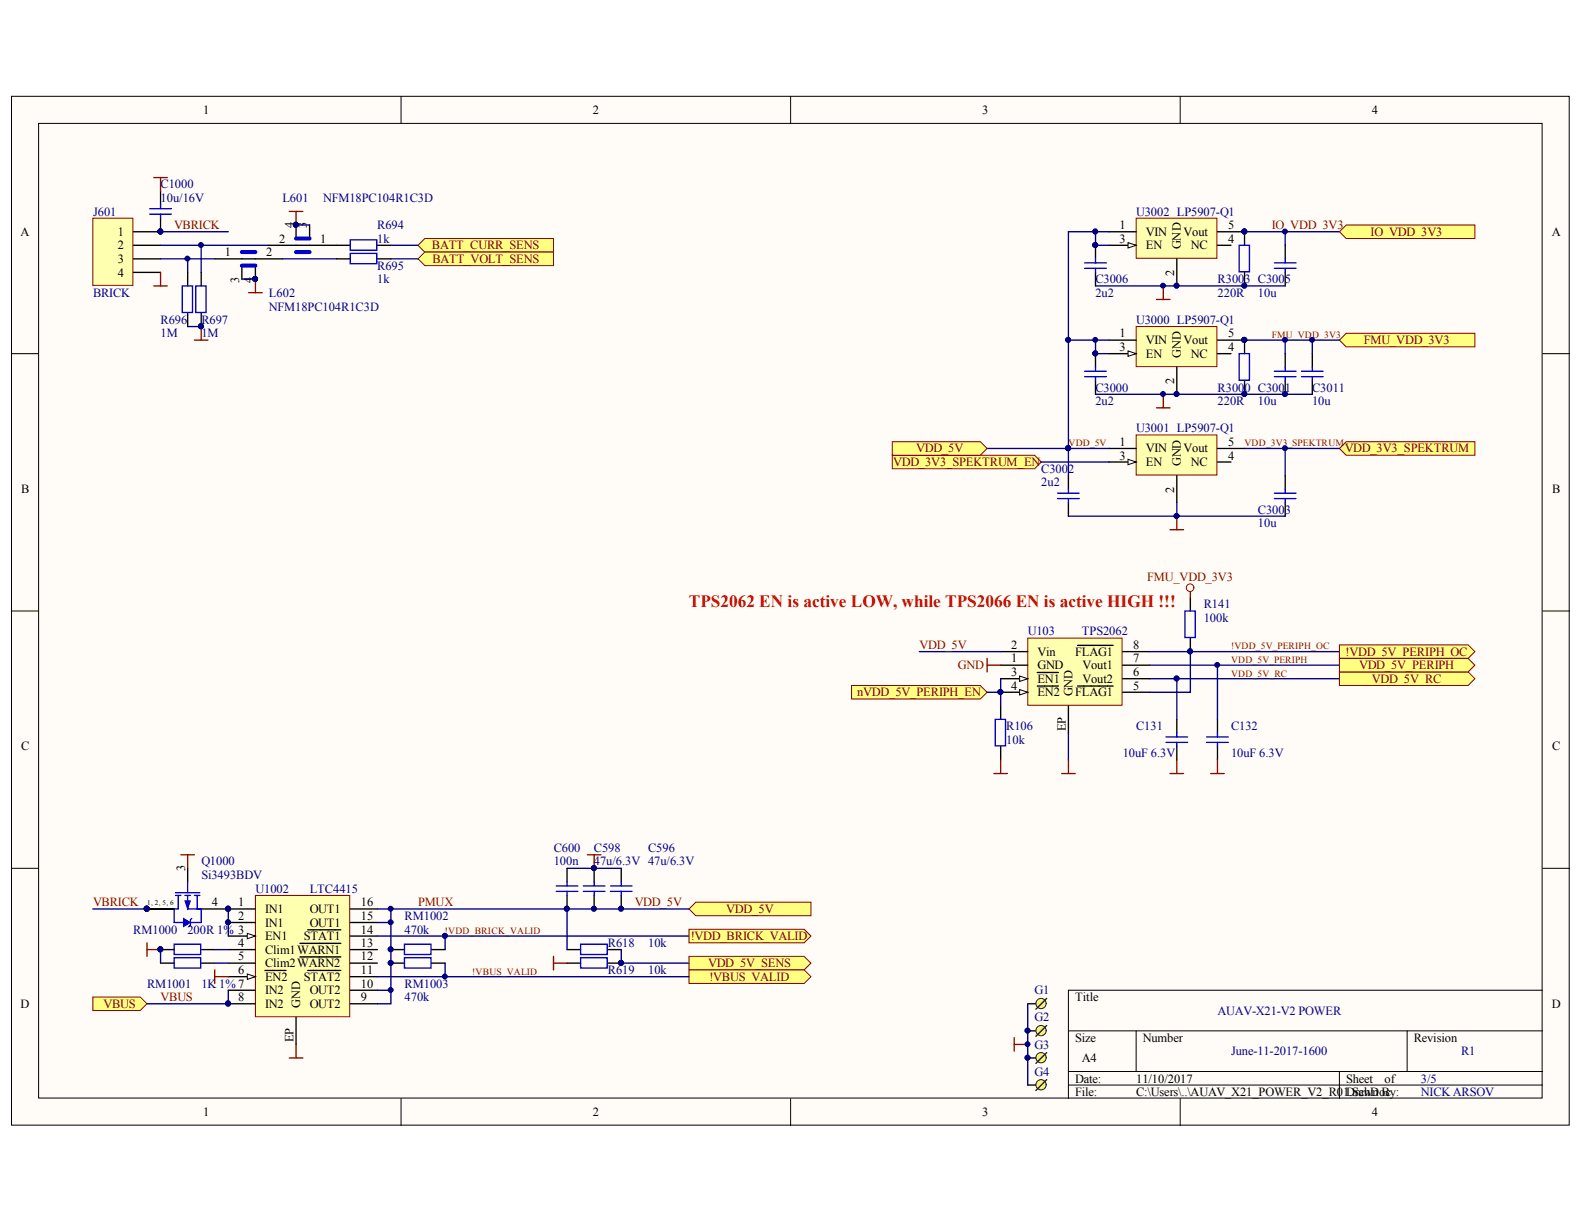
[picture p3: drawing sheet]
<svg xmlns="http://www.w3.org/2000/svg" width="279mm" height="216mm" viewBox="0 0 279 216" stroke-linecap="round" stroke-linejoin="round" font-family="sans-serif">
<defs><g id="words">
<text font-size="3" fill="#f00" x="121.5" y="107.1">TPS2062 EN is active LOW, while TPS2066 EN is active HIGH !!!</text>
<g font-size="2.2">
<text x="35.9" y="20.1">1</text>
<text x="104.6" y="20.1">2</text>
<text x="173.3" y="20.1">3</text>
<text x="242" y="20.1">4</text>
<text x="3.6" y="41.6">A</text>
<text x="20.8" y="41.6">1</text>
<text x="51.7" y="40.2" transform="rotate(-90 51.7 40.2)">4</text>
<text x="54.1" y="40.2" transform="rotate(-90 54.1 40.2)">3</text>
<text x="197.4" y="40.4">1</text>
<text x="202.1" y="41.6">VIN</text>
<text x="208.8" y="41.6">Vout</text>
<text x="216.6" y="40.4">5</text>
<text x="273.7" y="41.6">A</text>
<text x="20.8" y="44">2</text>
<text x="20.8" y="46.4">3</text>
<text x="39.7" y="45.2">1</text>
<text x="46.9" y="45.2">2</text>
<text x="49.2" y="42.8">2</text>
<text x="56.5" y="42.8">1</text>
<text x="197.4" y="42.8">3</text>
<text x="202.1" y="44">EN</text>
<text x="208.3" y="44" transform="rotate(-90 208.3 44)">GND</text>
<text x="210" y="44">NC</text>
<text x="216.6" y="42.8">4</text>
<text x="20.8" y="48.8">4</text>
<text x="42.2" y="49.9" transform="rotate(-90 42.2 49.9)">3</text>
<text x="44.6" y="49.9" transform="rotate(-90 44.6 49.9)">4</text>
<text x="207.1" y="48.6" transform="rotate(-90 207.1 48.6)">2</text>
<text x="197.4" y="59.5">1</text>
<text x="216.6" y="59.5">5</text>
<text x="197.4" y="61.9">3</text>
<text x="202.1" y="60.7">VIN</text>
<text x="202.1" y="63.1">EN</text>
<text x="208.3" y="63.1" transform="rotate(-90 208.3 63.1)">GND</text>
<text x="208.8" y="60.7">Vout</text>
<text x="210" y="63.1">NC</text>
<text x="216.6" y="61.9">4</text>
<text x="207.1" y="67.8" transform="rotate(-90 207.1 67.8)">2</text>
<text x="197.4" y="78.6">1</text>
<text x="197.4" y="81.1">3</text>
<text x="202.1" y="79.8">VIN</text>
<text x="202.1" y="82.2">EN</text>
<text x="208.3" y="82.2" transform="rotate(-90 208.3 82.2)">GND</text>
<text x="208.8" y="79.8">Vout</text>
<text x="210" y="82.2">NC</text>
<text x="216.6" y="78.6">5</text>
<text x="216.6" y="81.1">4</text>
<text x="3.7" y="87">B</text>
<text x="207.1" y="86.9" transform="rotate(-90 207.1 86.9)">2</text>
<text x="273.8" y="87">B</text>
<text x="178.3" y="116.8">1</text>
<text x="178.3" y="114.5">2</text>
<text x="178.3" y="119.3">3</text>
<text x="183" y="118.1">GND</text>
<text x="183" y="115.6">Vin</text>
<text x="189.7" y="115.6">FLAG1</text>
<text x="190.9" y="118.1">Vout1</text>
<text x="199.9" y="114.5">8</text>
<text x="199.9" y="116.8">7</text>
<text x="199.9" y="119.3">6</text>
<text x="178.3" y="121.6">4</text>
<text x="183" y="120.5">EN1</text>
<text x="183" y="122.8">EN2</text>
<text x="189.2" y="122.8" transform="rotate(-90 189.2 122.8)">GND</text>
<text x="189.7" y="122.8">FLAG1</text>
<text x="190.9" y="120.5">Vout2</text>
<text x="199.9" y="121.6">5</text>
<text x="188" y="128.9" transform="rotate(-90 188 128.9)">EP</text>
<text x="3.7" y="132.4">C</text>
<text x="273.8" y="132.4">C</text>
<text x="32.6" y="153.7" transform="rotate(-90 32.6 153.7)">3</text>
<text x="37.4" y="159.8">4</text>
<text x="42" y="159.8">1</text>
<text x="46.8" y="161">IN1</text>
<text x="54.6" y="161">OUT1</text>
<text x="63.7" y="159.8">16</text>
<text x="42" y="162.3">2</text>
<text x="42" y="167">4</text>
<text x="46.8" y="163.5">IN1</text>
<text x="46.8" y="165.8">EN1</text>
<text x="53.6" y="165.8">STAT1</text>
<text x="54.6" y="163.5">OUT1</text>
<text x="63.7" y="167">13</text>
<text x="63.7" y="164.7">14</text>
<text x="63.7" y="162.3">15</text>
<text x="42" y="169.4">5</text>
<text x="42" y="171.8">6</text>
<text x="46.8" y="168.2">Clim1WARN1</text>
<text x="46.8" y="170.6">Clim2WARN2</text>
<text x="46.8" y="173">EN2</text>
<text x="53.6" y="173">STAT2</text>
<text x="63.7" y="171.8">11</text>
<text x="63.7" y="169.4">12</text>
<text x="3.6" y="177.8">D</text>
<text x="42" y="176.6">8</text>
<text x="46.8" y="175.4">IN2</text>
<text x="46.8" y="177.8">IN2</text>
<text x="52.9" y="177.8" transform="rotate(-90 52.9 177.8)">GND</text>
<text x="54.6" y="177.8">OUT2</text>
<text x="54.6" y="175.4">OUT2</text>
<text x="63.7" y="176.6">9</text>
<text x="63.7" y="174.2">10</text>
<text x="189.7" y="176.6">Title</text>
<text x="273.7" y="177.8">D</text>
<text x="51.7" y="183.9" transform="rotate(-90 51.7 183.9)">EP</text>
<text x="189.7" y="183.8">Size</text>
<text x="201.6" y="183.8">Number</text>
<text x="249.4" y="183.8">Revision</text>
<text x="189.7" y="191">Date:</text>
<text x="190.8" y="187.3">A4</text>
<text x="200.4" y="191">11/10/2017</text>
<text x="237.4" y="191">Sheet</text>
<text x="244.2" y="191">of</text>
<text x="35.9" y="196.9">1</text>
<text x="104.6" y="196.9">2</text>
<text x="173.3" y="196.9">3</text>
<text x="189.7" y="193.3">File:</text>
<text x="200.4" y="193.3">C:\Users\..\AUAV_X21_POWER_V2_R01.SchDoc</text>
<text x="237.4" y="193.3">Drawn By:</text>
<text x="242" y="196.9">4</text>
</g>
<g font-size="2.2" fill="#000080">
<text x="28.3" y="33.2">C1000</text>
<text x="28.3" y="35.7">10u/16V</text>
<text x="49.8" y="35.7">L601</text>
<text x="57" y="35.7">NFM18PC104R1C3D</text>
<text x="16.4" y="38">J601</text>
<text x="66.5" y="40.4">R694</text>
<text x="200.4" y="38">U3002 LP5907-Q1</text>
<text x="66.5" y="42.8">1k</text>
<text x="66.5" y="47.6">R695</text>
<text x="16.4" y="52.3">BRICK</text>
<text x="47.4" y="52.3">L602</text>
<text x="66.5" y="50">1k</text>
<text x="193.2" y="50">C3006</text>
<text x="193.2" y="52.3">2u2</text>
<text x="214.8" y="50">R3003 C3005</text>
<text x="214.8" y="52.3">220R</text>
<text x="221.9" y="52.3">10u</text>
<text x="28.3" y="57.1">R696</text>
<text x="28.3" y="59.5">1M</text>
<text x="35.5" y="57.1">R697</text>
<text x="35.5" y="59.5">1M</text>
<text x="47.4" y="54.8">NFM18PC104R1C3D</text>
<text x="200.4" y="57.1">U3000 LP5907-Q1</text>
<text x="193.2" y="69.1">C3000</text>
<text x="193.2" y="71.4">2u2</text>
<text x="214.8" y="69.1">R3000 C3001</text>
<text x="214.8" y="71.4">220R</text>
<text x="221.9" y="71.4">10u</text>
<text x="231.4" y="69.1">C3011</text>
<text x="231.4" y="71.4">10u</text>
<text x="200.4" y="76.2">U3001 LP5907-Q1</text>
<text x="183.7" y="83.4">C3002</text>
<text x="183.7" y="85.8">2u2</text>
<text x="221.9" y="90.6">C3003</text>
<text x="221.9" y="93">10u</text>
<text x="212.3" y="107.3">R141</text>
<text x="181.3" y="112.1">U103</text>
<text x="190.8" y="112.1">TPS2062</text>
<text x="212.3" y="109.7">100k</text>
<text x="177.5" y="128.8">R106</text>
<text x="177.5" y="131.2">10k</text>
<text x="200.4" y="128.8">C131</text>
<text x="217.1" y="128.8">C132</text>
<text x="198" y="133.6">10uF 6.3V</text>
<text x="217.1" y="133.6">10uF 6.3V</text>
<text x="35.5" y="152.7">Q1000</text>
<text x="35.5" y="155.1">Si3493BDV</text>
<text x="97.7" y="150.3">C600</text>
<text x="97.7" y="152.7">100n</text>
<text x="104.8" y="150.3">C598</text>
<text x="104.8" y="152.7">47u/6.3V 47u/6.3V</text>
<text x="114.3" y="150.3">C596</text>
<text x="45.1" y="157.5">U1002</text>
<text x="54.6" y="157.5">LTC4415</text>
<text x="23.5" y="164.7">RM1000</text>
<text x="33.1" y="164.7">200R 1% 3</text>
<text x="71.4" y="162.3">RM1002</text>
<text x="71.4" y="164.7">470k</text>
<text x="107.2" y="167">R618</text>
<text x="114.3" y="167">10k</text>
<text x="107.2" y="171.8">R619</text>
<text x="114.3" y="171.8">10k</text>
<text x="26" y="174.2">RM1001</text>
<text x="35.5" y="174.2">1K 1% 7</text>
<text x="71.4" y="174.2">RM1003</text>
<text x="71.4" y="176.6">470k</text>
<text x="182.5" y="175.4">G1</text>
<text x="214.8" y="178.9">AUAV-X21-V2 POWER</text>
<text x="182.5" y="180.1">G2</text>
<text x="182.5" y="184.9">G3</text>
<text x="182.5" y="189.8">G4</text>
<text x="217.1" y="186.1">June-11-2017-1600</text>
<text x="250.6" y="191">3/5</text>
<text x="257.7" y="186.1">R1</text>
<text x="250.6" y="193.3">NICK ARSOV</text>
</g>
<g font-size="2.2" fill="#800000">
<text x="30.7" y="40.4">VBRICK</text>
<text x="224.3" y="40.4">IO_VDD_3V3</text>
<text x="241.8" y="41.6">IO_VDD_3V3</text>
<text x="76.2" y="44">BATT_CURR_SENS</text>
<text x="76.3" y="46.4">BATT_VOLT_SENS</text>
<text x="240.6" y="60.7">FMU_VDD_3V3</text>
<text x="157.5" y="82.2">VDD_3V3_SPEKTRUM_EN</text>
<text x="161.6" y="79.8">VDD_5V</text>
<text x="237.2" y="79.8">VDD_3V3_SPEKTRUM</text>
<text x="202.3" y="102.5">FMU_VDD_3V3</text>
<text x="162.2" y="114.5">VDD_5V</text>
<text x="168.9" y="118.1">GND</text>
<text x="237.4" y="115.6">!VDD_5V_PERIPH_OC</text>
<text x="239.7" y="118.1">VDD_5V_PERIPH</text>
<text x="151.2" y="122.8">nVDD_5V_PERIPH_EN</text>
<text x="242" y="120.5">VDD_5V_RC</text>
<text x="16.4" y="159.8">VBRICK</text>
<text x="73.7" y="159.8">PMUX</text>
<text x="112" y="159.8">VDD_5V</text>
<text x="128.1" y="161">VDD_5V</text>
<text x="121.8" y="165.8">!VDD_BRICK_VALID</text>
<text x="124.9" y="170.6">VDD_5V_SENS</text>
<text x="125.1" y="173">!VBUS_VALID</text>
<text x="18.3" y="177.8">VBUS</text>
<text x="28.3" y="176.6">VBUS</text>
</g>
<g font-size="1.7" fill="#800000">
<text x="224.3" y="59.6">FMU_VDD_3V3</text>
<text x="188.5" y="78.7">VDD_5V</text>
<text x="219.5" y="78.7">VDD_3V3_SPEKTRUM</text>
<text x="217.1" y="117">VDD_5V_PERIPH</text>
<text x="217.1" y="119.4">VDD_5V_RC</text>
<text x="217.1" y="114.5">!VDD_5V_PERIPH_OC</text>
<text x="78.5" y="164.7">!VDD_BRICK_VALID</text>
<text x="83.3" y="171.9">!VBUS_VALID</text>
</g>
<text font-size="1.3" x="26" y="159.6">1, 2, 5, 6</text>
</g></defs>
<g fill="#fffcf8" stroke="#000" stroke-width=".18">
<path d="M2 17h274.8v181.5h-274.8z"/>
<path d="M6.8 21.8h265.2v171.9h-265.2z"/>
</g>
<g fill="none" stroke="#000" stroke-width=".18">
<path d="M70.7 17v4.8M139.5 17v4.8M208.2 17v4.8M2 62.4h4.8M272.1 62.4h4.8M2 107.8h4.8M272.1 107.8h4.8M2 153.2h4.8M272.1 153.2h4.8M272.1 174.7h-83.6v19.1M70.7 193.8v4.8M139.5 193.8v4.8"/>
<path d="M188.5 181.8h83.6M188.5 189h83.6M188.5 191.4h83.6M200.4 181.8v7.2M208.2 193.8v4.8M236.3 189v4.8M248.2 181.8v7.2"/>
</g>
<path d="M100 153.2v2.4M100 157.9v2.4" fill="none" stroke="#000" stroke-width=".24"/>
<circle cx="100" cy="160.3" r=".43" fill="#000080" stroke="#000080" stroke-width=".18"/>
<path d="M98.1 156.3h3.8M98.1 157.2h3.8M100 155.6v.7M100 157.2v.7" fill="none" stroke="#00f" stroke-width=".24"/>
<g fill="#ffff80" stroke="#800000" stroke-width=".18">
<path d="M16.4 175.9h8.3l1.2 1.2-1.2 1.2h-8.3z" fill-rule="evenodd"/>
<path d="M121.5 160.3l1.2-1.2h20.3v2.4h-20.3z" fill-rule="evenodd"/>
</g>
<path d="M104.8 153.2v2.4M104.8 157.9v2.4M109.6 153.2v2.4M109.6 157.9v2.4M181.3 177.1h2.4" fill="none" stroke="#000" stroke-width=".24"/>
<g fill="#000080" stroke="#000080" stroke-width=".18">
<circle cx="109.5" cy="160.3" r=".43"/>
<circle cx="104.8" cy="153.1" r=".43"/>
<circle cx="104.8" cy="160.3" r=".43"/>
</g>
<path d="M102.9 156.3h3.8M102.9 157.2h3.8M104.8 155.6v.7M104.8 157.2v.7M107.7 156.3h3.8M107.7 157.2h3.8M109.6 155.6v.7M109.6 157.2v.7" fill="none" stroke="#00f" stroke-width=".24"/>
<path d="M103.6 150.8h2.4M104.8 150.8v2.4" fill="none" stroke="#800000" stroke-width=".24"/>
<circle cx="183.6" cy="177" r=".91" fill="#e7ec73" stroke="#183e00" stroke-width=".18"/>
<path d="M184.6 176.1l-1.9 1.9" fill="none" stroke="#172721" stroke-width=".24"/>
<path d="M181.3 181.8h2.4" fill="none" stroke="#000" stroke-width=".24"/>
<circle cx="181.2" cy="181.8" r=".43" fill="#000080" stroke="#000080" stroke-width=".18"/>
<circle cx="183.6" cy="181.8" r=".91" fill="#e7ec73" stroke="#183e00" stroke-width=".18"/>
<path d="M184.6 180.9l-1.9 1.9" fill="none" stroke="#172721" stroke-width=".24"/>
<circle cx="181.2" cy="181.8" r=".43" fill="#000080" stroke="#000080" stroke-width=".18"/>
<path d="M181.3 191.4h2.4" fill="none" stroke="#000" stroke-width=".24"/>
<circle cx="183.6" cy="191.3" r=".91" fill="#e7ec73" stroke="#183e00" stroke-width=".18"/>
<path d="M184.6 190.4l-1.9 1.9" fill="none" stroke="#172721" stroke-width=".24"/>
<path d="M181.3 186.6h2.4" fill="none" stroke="#000" stroke-width=".24"/>
<circle cx="181.2" cy="186.6" r=".43" fill="#000080" stroke="#000080" stroke-width=".18"/>
<circle cx="183.6" cy="186.6" r=".91" fill="#e7ec73" stroke="#183e00" stroke-width=".18"/>
<path d="M184.6 185.7l-1.9 1.9" fill="none" stroke="#172721" stroke-width=".24"/>
<g fill="#000080" stroke="#000080" stroke-width=".18">
<circle cx="181.2" cy="186.6" r=".43"/>
<circle cx="181.2" cy="184.2" r=".43"/>
</g>
<path d="M181.3 177.1v14.3" fill="none" stroke="#000080" stroke-width=".24"/>
<path d="M178.9 183v2.4M178.9 184.2h2.4" fill="none" stroke="#800000" stroke-width=".24"/>
<path d="M16.4 38.5h7v11.8h-7z" fill="#ffffb0" stroke="#800000" stroke-width=".18"/>
<path d="M23.5 40.9h4.8M23.5 43.3h4.8M23.5 45.7h4.8M23.5 48h4.8" fill="none" stroke="#000" stroke-width=".24"/>
<circle cx="28.3" cy="40.8" r=".43" fill="#000080" stroke="#000080" stroke-width=".18"/>
<path d="M27.1 50.4h2.4M28.3 48v2.4" fill="none" stroke="#800000" stroke-width=".24"/>
<path d="M28.3 43.3h19.1M28.3 45.7h9.6" fill="none" stroke="#000080" stroke-width=".24"/>
<g fill="#ffff80" stroke="#800000" stroke-width=".18">
<path d="M73.7 43.3l1.2-1.2h22.7v2.4h-22.7z" fill-rule="evenodd"/>
<path d="M73.7 45.7l1.2-1.2h22.7v2.4h-22.7z" fill-rule="evenodd"/>
</g>
<g fill="none" stroke="#000" stroke-width=".24">
<path d="M52.2 39.7v2.4M54.6 39.7v2.4M33.1 48v2.4M33.1 55.2v2.4M35.5 48v2.4M35.5 55.2v2.4M37.9 45.7h11.9M42.7 46.9v2.3M45.1 46.9v2.3M47.4 43.3h14.4M59.4 45.7h2.4M66.6 43.3h2.4"/>
<path d="M66.6 45.7h2.4"/>
</g>
<g fill="#000080" stroke="#000080" stroke-width=".18">
<circle cx="52.2" cy="39.6" r=".43"/>
<circle cx="45" cy="49.2" r=".43"/>
<circle cx="33.1" cy="45.6" r=".43"/>
<circle cx="35.4" cy="43.2" r=".43"/>
<circle cx="35.4" cy="57.6" r=".43"/>
</g>
<path d="M42.7 44.5h2.4M42.7 46.9h2.4M52.2 44.5h2.4M52.2 42.1h2.4" fill="none" stroke="#00f" stroke-width=".72"/>
<path d="M52.2 39.7h2.4M33.1 45.7v2.3M33.1 57.6h2.4M35.5 43.3v4.7M42.7 49.2h2.4M49.8 45.7h9.6M69 45.7h4.7M69 43.3h4.7" fill="none" stroke="#000080" stroke-width=".24"/>
<path d="M51 37.3h2.4M52.2 37.3v2.4M34.3 60h2.4M35.5 57.6v2.4M43.9 51.6h2.3M45.1 49.2v2.4M97.6 168.7v2.4M97.6 169.9h2.4" fill="none" stroke="#800000" stroke-width=".24"/>
<path d="M32.1 50.4h1.9v4.7h-1.9zM34.5 50.4h1.9v4.7h-1.9zM61.8 42.3h4.7v1.8h-4.7zM61.8 44.7h4.7v1.8h-4.7z" fill="none" stroke="#00f" stroke-width=".24"/>
<path d="M121.5 168.7h20.3l1.2 1.2-1.2 1.2h-20.3z" fill-rule="evenodd" fill="#ffff80" stroke="#800000" stroke-width=".18"/>
<path d="M100 153.2h9.6" fill="none" stroke="#000080" stroke-width=".24"/>
<g fill="#ffff80" stroke="#800000" stroke-width=".18">
<path d="M236.3 60l1.2-1.2h22.7v2.4h-22.7z" fill-rule="evenodd"/>
<path d="M236.3 79.1l1.2-1.2h22.7v2.4h-22.7z" fill-rule="evenodd"/>
<path d="M157.4 80.3h25.1l1.2 1.2-1.2 1.2h-25.1z" fill-rule="evenodd"/>
</g>
<path d="M200.4 57.6h14.2v7.1h-14.2z" fill="#ffffb0" stroke="#800000" stroke-width=".18"/>
<path d="M195.6 60h4.8M195.6 62.4h4.8" fill="none" stroke="#000" stroke-width=".24"/>
<path d="M199 61.9l1.4 .5-1.4 .5z" fill="#fffcf8"/>
<path d="M199 61.9l1.4 .5-1.4 .5z" fill="none" stroke="#000" stroke-width=".18"/>
<path d="M214.7 60h4.8v2.4M193.2 62.4v2.4M193.2 67.2v2.3M207.6 64.8v4.7M214.7 62.4h2.4M219.5 67.2v2.3M226.7 62.4v2.4M226.7 67.2v2.3" fill="none" stroke="#000" stroke-width=".24"/>
<g fill="#000080" stroke="#000080" stroke-width=".18">
<circle cx="207.5" cy="69.5" r=".43"/>
<circle cx="219.5" cy="59.9" r=".43"/>
<circle cx="193.2" cy="62.3" r=".43"/>
<circle cx="226.6" cy="69.5" r=".43"/>
<circle cx="205.1" cy="69.5" r=".43"/>
<circle cx="226.6" cy="59.9" r=".43"/>
<circle cx="219.5" cy="69.5" r=".43"/>
</g>
<path d="M191.3 65.5h3.8M191.3 66.4h3.8M193.2 64.8v.7M193.2 66.4v.8M218.6 62.4h1.8v4.7h-1.8zM224.8 65.5h3.8M224.8 66.4h3.8M226.7 64.8v.7M226.7 66.4v.8" fill="none" stroke="#00f" stroke-width=".24"/>
<path d="M204 71.9h2.4M205.2 69.5v2.4" fill="none" stroke="#800000" stroke-width=".24"/>
<path d="M219.5 60h16.8M226.7 60v2.4M193.2 69.5h38.3" fill="none" stroke="#000080" stroke-width=".24"/>
<path d="M200.4 76.7h14.2v7.1h-14.2z" fill="#ffffb0" stroke="#800000" stroke-width=".18"/>
<path d="M195.6 79.1h4.8M195.6 81.5h4.8" fill="none" stroke="#000" stroke-width=".24"/>
<path d="M199 81l1.4 .5-1.4 .5z" fill="#fffcf8"/>
<path d="M199 81l1.4 .5-1.4 .5z" fill="none" stroke="#000" stroke-width=".18"/>
<path d="M214.7 79.1h4.8M188.5 83.9v2.4M188.5 88.7v2.3M207.6 83.9v4.8M214.7 81.5h2.4M226.7 83.9v2.4M226.7 88.7v2.3" fill="none" stroke="#000" stroke-width=".24"/>
<path d="M186.5 87h3.9M186.5 87.9h3.9M188.5 86.3v.7M188.5 87.9v.8M224.8 87h3.8M224.8 87.9h3.8M226.7 86.3v.7M226.7 87.9v.8" fill="none" stroke="#00f" stroke-width=".24"/>
<path d="M206.4 93.4h2.4M207.6 91v2.4" fill="none" stroke="#800000" stroke-width=".24"/>
<g fill="#000080" stroke="#000080" stroke-width=".18">
<circle cx="207.5" cy="91" r=".43"/>
<circle cx="188.4" cy="79.1" r=".43"/>
<circle cx="226.6" cy="79.1" r=".43"/>
<circle cx="193.2" cy="59.9" r=".43"/>
<circle cx="193.2" cy="62.3" r=".43"/>
</g>
<path d="M193.2 60v2.4h2.4M174.1 79.1h21.5M188.5 79.1v4.8M226.7 79.1v4.8M183.7 81.5h11.9M188.5 91h38.2M207.6 88.7v2.3" fill="none" stroke="#000080" stroke-width=".24"/>
<path d="M157.4 77.9h15.5l1.2 1.2-1.2 1.2h-15.5z" fill-rule="evenodd" fill="#ffff80" stroke="#800000" stroke-width=".18"/>
<path d="M200.4 38.5h14.2v7.1h-14.2z" fill="#ffffb0" stroke="#800000" stroke-width=".18"/>
<path d="M195.6 40.9h4.8M195.6 43.3h4.8" fill="none" stroke="#000" stroke-width=".24"/>
<path d="M199 42.8l1.4 .5-1.4 .4z" fill="#fffcf8"/>
<path d="M199 42.8l1.4 .5-1.4 .4z" fill="none" stroke="#000" stroke-width=".18"/>
<path d="M193.2 43.3v2.4M193.2 48v2.4M207.6 45.7v4.7M214.7 40.9h4.8v2.4M214.7 43.3h2.4M219.5 48v2.4M226.7 43.3v2.4M226.7 48v2.4" fill="none" stroke="#000" stroke-width=".24"/>
<g fill="#000080" stroke="#000080" stroke-width=".18">
<circle cx="207.5" cy="50.4" r=".43"/>
<circle cx="219.5" cy="40.8" r=".43"/>
<circle cx="193.2" cy="43.2" r=".43"/>
<circle cx="205.1" cy="50.4" r=".43"/>
<circle cx="226.6" cy="40.8" r=".43"/>
<circle cx="219.5" cy="50.4" r=".43"/>
</g>
<path d="M191.3 46.4h3.8M191.3 47.3h3.8M193.2 45.7v.7M193.2 47.3v.7M218.6 43.3h1.8v4.7h-1.8zM224.8 46.4h3.8M224.8 47.3h3.8M226.7 45.7v.7M226.7 47.3v.7" fill="none" stroke="#00f" stroke-width=".24"/>
<path d="M204 52.8h2.4M205.2 50.4v2.4" fill="none" stroke="#800000" stroke-width=".24"/>
<path d="M193.2 50.4h33.5M219.5 40.9h16.8M226.7 40.9v2.4" fill="none" stroke="#000080" stroke-width=".24"/>
<path d="M236.3 40.9l1.2-1.2h22.7v2.4h-22.7z" fill-rule="evenodd" fill="#ffff80" stroke="#800000" stroke-width=".18"/>
<path d="M193.2 40.9h-4.7v19.1M195.6 60h-7.1v19.1M195.6 40.9h-2.4v2.4h2.4M219.5 79.1h16.8" fill="none" stroke="#000080" stroke-width=".24"/>
<g fill="#000080" stroke="#000080" stroke-width=".18">
<circle cx="188.4" cy="79.1" r=".43"/>
<circle cx="188.4" cy="59.9" r=".43"/>
<circle cx="193.2" cy="40.8" r=".43"/>
<circle cx="193.2" cy="43.2" r=".43"/>
<circle cx="109.5" cy="169.8" r=".43"/>
</g>
<path d="M100 167.5h2.4M100 169.9h2.4M107.2 167.5h2.4M107.2 169.9h2.4" fill="none" stroke="#000" stroke-width=".24"/>
<path d="M102.4 166.5h4.7v1.9h-4.7zM102.4 168.9h4.7v1.8h-4.7z" fill="none" stroke="#00f" stroke-width=".24"/>
<path d="M181.3 112.6h16.6v11.8h-16.6z" fill="#ffffb0" stroke="#800000" stroke-width=".18"/>
<path d="M176.5 117.3h4.8M176.5 114.9h4.8M176.5 119.7h4.8M190.1 113.8h6.2M198 114.9h4.8" fill="none" stroke="#000" stroke-width=".24"/>
<path d="M179.9 119.2l1.4 .5-1.4 .5z" fill="#fffcf8"/>
<path d="M179.9 119.2l1.4 .5-1.4 .5z" fill="none" stroke="#000" stroke-width=".18"/>
<path d="M183 118.6h3.7M198 117.3h4.8M198 119.7h4.8M176.5 122.1h4.8" fill="none" stroke="#000" stroke-width=".24"/>
<path d="M179.9 121.6l1.4 .5-1.4 .5z" fill="#fffcf8"/>
<path d="M179.9 121.6l1.4 .5-1.4 .5z" fill="none" stroke="#000" stroke-width=".18"/>
<path d="M210 105.4v2.4M210 112.6v2.3M176.5 124.5v2.4M176.5 131.7v2.4M183 121h3.7M188.5 124.5v4.8M190.1 121h6.2M198 122.1h4.8M207.6 126.9v2.4M207.6 131.7v2.4M214.7 126.9v2.4M214.7 131.7v2.4" fill="none" stroke="#000" stroke-width=".24"/>
<g fill="#000080" stroke="#000080" stroke-width=".18">
<circle cx="176.5" cy="122.1" r=".43"/>
<circle cx="207.5" cy="119.7" r=".43"/>
<circle cx="209.9" cy="114.9" r=".43"/>
<circle cx="214.7" cy="117.3" r=".43"/>
</g>
<path d="M174.1 116.1v2.4M174.1 117.3h2.4M175.3 136.4h2.4M176.5 134.1v2.3M187.3 136.4h2.3M188.5 134.1v2.3M206.4 136.4h2.4M207.6 134.1v2.3M213.6 136.4h2.3M214.7 134.1v2.3" fill="none" stroke="#800000" stroke-width=".24"/>
<path d="M209 107.8h1.8v4.7h-1.8zM175.5 126.9h1.9v4.7h-1.9zM205.7 130h3.8M205.7 130.9h3.8M207.6 129.3v.7M207.6 130.9v.8M212.8 130h3.9M212.8 130.9h3.9M214.7 129.3v.7M214.7 130.9v.8" fill="none" stroke="#00f" stroke-width=".24"/>
<path d="M162.2 114.9h14.3M176.5 119.7v4.8M202.8 119.7h4.8v7.2M202.8 114.9h33.5M202.8 117.3h33.5M207.6 119.7h28.7M210 114.9v7.2h-7.2M214.7 117.3v9.6M188.5 129.3v4.8" fill="none" stroke="#000080" stroke-width=".24"/>
<g fill="#ffff80" stroke="#800000" stroke-width=".18">
<path d="M236.3 118.5h22.7l1.2 1.2-1.2 1.2h-22.7z" fill-rule="evenodd"/>
<path d="M236.3 113.7h22.7l1.2 1.2-1.2 1.2h-22.7z" fill-rule="evenodd"/>
<path d="M236.3 116.1h22.7l1.2 1.2-1.2 1.2h-22.7z" fill-rule="evenodd"/>
</g>
<circle cx="209.9" cy="103.7" r=".67" fill="none" stroke="#800000" stroke-width=".18"/>
<path d="M210 104.4v1" fill="none" stroke="#800000" stroke-width=".24"/>
<path d="M121.5 171.1h20.3l1.2 1.2-1.2 1.2h-20.3z" fill-rule="evenodd" fill="#ffff80" stroke="#800000" stroke-width=".18"/>
<path d="M45.1 157.9h16.6v21.4h-16.6z" fill="#ffffb0" stroke="#800000" stroke-width=".18"/>
<path d="M40.3 160.3h4.8M40.3 162.7h4.8M40.3 165.1h4.8" fill="none" stroke="#000" stroke-width=".24"/>
<g fill="#000080" stroke="#000080" stroke-width=".18">
<circle cx="40.2" cy="160.3" r=".43"/>
<circle cx="40.2" cy="162.7" r=".43"/>
</g>
<path d="M43.6 164.6l1.5 .5-1.5 .5z" fill="#fffcf8"/>
<path d="M43.6 164.6l1.5 .5-1.5 .5z" fill="none" stroke="#000" stroke-width=".18"/>
<path d="M40.3 167.5h4.8M40.3 169.9h4.8M40.3 172.3h4.8" fill="none" stroke="#000" stroke-width=".24"/>
<path d="M43.6 171.8l1.5 .5-1.5 .5z" fill="#fffcf8"/>
<path d="M43.6 171.8l1.5 .5-1.5 .5z" fill="none" stroke="#000" stroke-width=".18"/>
<g fill="none" stroke="#000" stroke-width=".24">
<path d="M40.3 174.7h4.8M40.3 177.1h4.8M46.7 171.2h3.8M52.2 179.4v4.8M52.9 166.4h7.2M52.9 168.8h7.2M54.3 171.2h5.8M54.3 164h5.8M61.8 174.7h4.8M61.8 177.1h4.8M61.8 167.5h4.8M61.8 165.1h4.8"/>
<path d="M61.8 162.7h4.8M61.8 160.3h4.8M61.8 172.3h4.8M61.8 169.9h4.8M69 167.5h2.3M69 169.9h2.3M76.1 167.5h2.4M76.1 169.9h2.4"/>
</g>
<g fill="#000080" stroke="#000080" stroke-width=".18">
<circle cx="40.2" cy="177" r=".43"/>
<circle cx="40.2" cy="160.3" r=".43"/>
<circle cx="40.2" cy="162.7" r=".43"/>
<circle cx="78.5" cy="165.1" r=".43"/>
<circle cx="68.9" cy="174.6" r=".43"/>
<circle cx="68.9" cy="160.3" r=".43"/>
<circle cx="78.5" cy="172.2" r=".43"/>
<circle cx="68.9" cy="162.7" r=".43"/>
<circle cx="68.9" cy="167.5" r=".43"/>
<circle cx="68.9" cy="169.8" r=".43"/>
</g>
<path d="M37.9 171.1v2.4M37.9 172.3h2.4M51 186.6h2.4M52.2 184.2v2.4" fill="none" stroke="#800000" stroke-width=".24"/>
<path d="M66.6 165.1h54.9M66.6 172.3h54.9M66.6 174.7h2.4M66.6 162.7h2.4M66.6 160.3h54.9M69 160.3v16.8h-2.4M78.5 165.1v2.4M78.5 169.9v2.4" fill="none" stroke="#000080" stroke-width=".24"/>
<path d="M71.3 166.5h4.7v1.9h-4.7zM71.3 168.9h4.7v1.8h-4.7z" fill="none" stroke="#00f" stroke-width=".24"/>
<path d="M121.5 163.9h20.3l1.2 1.2-1.2 1.2h-20.3z" fill-rule="evenodd" fill="#ffff80" stroke="#800000" stroke-width=".18"/>
<path d="M28.3 40.9h12M16.4 160.3h9.5M28.3 167.5v2.4M37.9 167.5h2.4M37.9 169.9h2.4M40.3 160.3v4.8M100 160.3v7.2M109.6 167.5v2.4h11.9" fill="none" stroke="#000080" stroke-width=".24"/>
<g fill="#000080" stroke="#000080" stroke-width=".18">
<circle cx="109.5" cy="169.8" r=".43"/>
<circle cx="40.2" cy="160.3" r=".43"/>
<circle cx="28.3" cy="167.5" r=".43"/>
<circle cx="28.3" cy="40.8" r=".43"/>
<circle cx="100" cy="160.3" r=".43"/>
<circle cx="25.9" cy="160.3" r=".43"/>
</g>
<path d="M33.1 153.2v2.4M25.9 160.3h4.8M28.3 169.9h2.4M28.3 167.5h2.4M35.5 169.9h2.4M35.5 167.5h2.4M35.5 160.3h4.8" fill="none" stroke="#000" stroke-width=".24"/>
<path d="M30.9 157.5h4.4M30.9 157.9h1M31.4 157.9v2.4M32.6 157.9h1M33.1 155.6v1.9M33.1 157.9v2.4h2.4M34.3 157.9h1M34.8 157.9v2.4M30.7 168.9h4.7v1.8h-4.7zM30.7 166.5h4.7v1.9h-4.7z" fill="none" stroke="#00f" stroke-width=".24"/>
<path d="M31.9 150.8h2.4M33.1 150.8v2.4M25.9 166.3v2.4M25.9 167.5h2.4" fill="none" stroke="#800000" stroke-width=".24"/>
<path d="M32.6 158.9h1l-.5 1.4z" fill="#00f"/>
<path d="M32.6 158.9h1l-.5 1.4z" fill="none" stroke="#00f" stroke-width=".18"/>
<path d="M31.4 160.3h-.7v2.4M34.8 160.3h.7v2.4" fill="none" stroke="#00f" stroke-width=".24"/>
<path d="M25.9 160.3h4.8" fill="none" stroke="#000" stroke-width=".24"/>
<circle cx="25.9" cy="160.3" r=".43" fill="#000080" stroke="#000080" stroke-width=".18"/>
<path d="M32.4 162l1.2 .7-1.2 .7z" fill="#00f"/>
<path d="M32.4 162l1.2 .7-1.2 .7z" fill="none" stroke="#00f" stroke-width=".18"/>
<path d="M26.4 37.8h3.8M26.4 36.8h3.8M28.3 36.1v.7M28.3 37.8v.7M229.6 65.5h3.8M229.6 66.4h3.8M231.5 64.8v.7M231.5 66.4v.8M30.7 162.7h1.7M33.6 162.7h1.9M33.8 162l-.2 .2v1l-.3 .2" fill="none" stroke="#00f" stroke-width=".24"/>
<g fill="#000080" stroke="#000080" stroke-width=".18">
<circle cx="25.9" cy="160.3" r=".43"/>
<circle cx="40.2" cy="160.3" r=".43"/>
<circle cx="40.2" cy="177" r=".43"/>
<circle cx="28.3" cy="40.8" r=".43"/>
<circle cx="231.4" cy="59.9" r=".43"/>
</g>
<path d="M231.5 60v2.4M40.3 174.7v2.4h-14.4" fill="none" stroke="#000080" stroke-width=".24"/>
<path d="M28.3 33.7v2.4M28.3 38.5v2.4M231.5 62.4v2.4M231.5 67.2v2.3" fill="none" stroke="#000" stroke-width=".24"/>
<path d="M27.1 31.3h2.4M28.3 31.3v2.4" fill="none" stroke="#800000" stroke-width=".24"/>
<path d="M150.2 120.9h22.7l1.2 1.2-1.2 1.2h-22.7z" fill-rule="evenodd" fill="#ffff80" stroke="#800000" stroke-width=".18"/>
<path d="M174.1 122.1h2.4" fill="none" stroke="#000080" stroke-width=".24"/>
<circle cx="176.5" cy="122.1" r=".43" fill="#000080" stroke="#000080" stroke-width=".18"/>
<use href="#words"/>
</svg>
